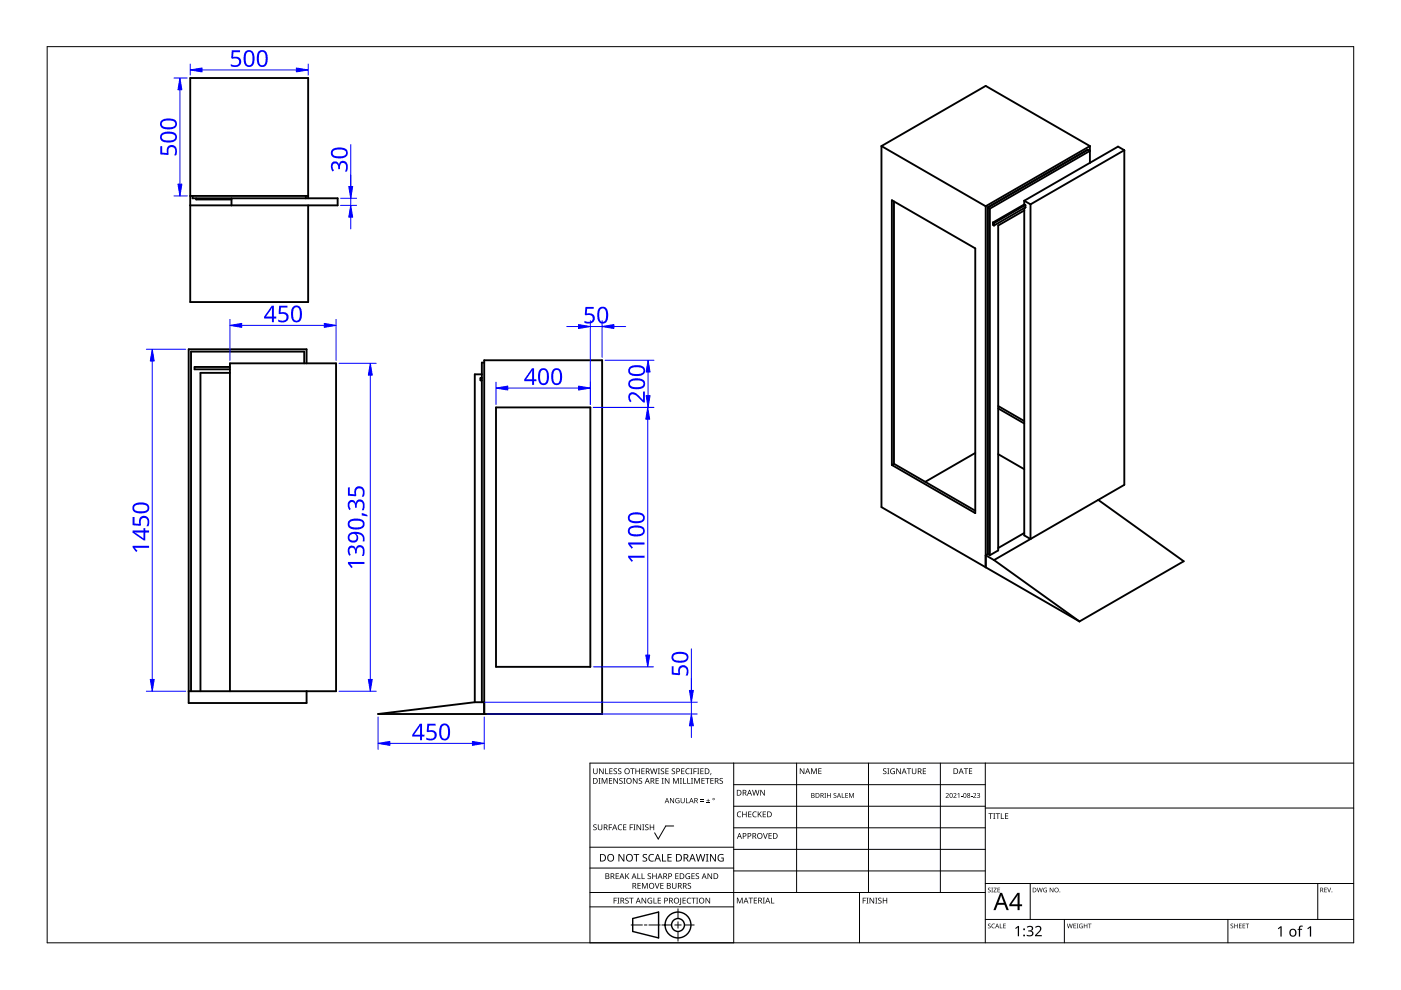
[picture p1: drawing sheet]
<svg xmlns="http://www.w3.org/2000/svg" width="297mm" height="210mm" viewBox="0 0 297 210" stroke-linecap="round" stroke-linejoin="round" font-family="sans-serif">
<g fill="none" stroke="#000" stroke-width=".4">
<path d="M186.9 31l22.1-12.8 22.1 12.8M186.9 31v76.5l42 24.3M186.9 31l22.1 12.7M231.1 31l-22.1 12.7M231.1 31v3.5M231.1 34.5l-13.9 8.1M238.4 31.8l-1.4-.7-5.9 3.4M238.4 31.8v71l-5.5 3.2M238.4 31.8l-19.9 11.5M40.3 41.5h25M40.8 41.5v.5h30.8v1.5h-31.3M41.6 42v.3h7.5"/>
<path d="M49.1 42v1.5M64.8 41.5v.5M65.3 42v-25.5h-25v47.5h25v-20.5M189.1 42.5l17.7 10.2v56.1l-17.7-10.2zM189.5 42.7v55.6M209 43.7v76.6M209.4 44v73.5M209.4 44l21.2-12.3 .5 .3-21.2 12.2M209.4 44l.5 .2M209.9 44.2v73.5M210.5 47.2v.5l.3 .1M210.5 47.2l.3 .1"/>
<path d="M210.8 47.3v.5M217.2 44.6l-5.6 3.2v68.9l-1.7 1M217.2 42.6v.7M217.2 43.3l-6.7 3.9M217.2 43.3l.2 .2v.5l-6.6 3.8M217.2 42.6l1.3 .7M217.4 43.5l-6.6 3.8M218.5 43.3v71l-1.3-.8v-69.4M48.8 77.8h-7.5v.5h7.5M48.8 79.1h-6.3v67.5M64.5 77v-2.4h-24v72M65 77v-2.9h-25v75h25v-2.5"/>
<path d="M102.2 79.4h-1.5v69.5M102.7 76.9h-.5v72M101.9 80.1v.5M102.2 80.1h-.3v.5h.3M105.2 86.4h20v55h-20zM189.5 98.3l17.3 10M189.5 98.3l-.4 .3M206.8 96l-10.6 6.2M211.6 96.3l5.6 3.2M211.6 86.6l5.6 3.2M211.6 86.1l5.6 3.2M209.4 117.5l-.4 .2 1.8 1"/>
<path d="M209.4 117.5l.5 .2M210.8 118.7l18.1 13.1M217.2 113l-5.6 3.2M232.9 106l18.1 13-22.1 12.8M232.9 106l-22.1 12.7M40 146.6h31.3v-69.6h-22.5v69.6M100.7 148.9l-20.5 2.5h47.5v-75h-25v75M100.7 148.9h2"/>
</g>
<path d="M10 9.9h277v190h-277z" fill="none" stroke="#000" stroke-width=".21"/>
<g fill="none" stroke="#000" stroke-width=".21">
<path d="M125.1 179.6h30.5M142.8 175.1h-1.6l-1.6 2.8-.8-1.3M155.6 161.8v38.1h-30.5v-38.1h161.9M155.6 166.4h53.3M155.6 170.9h53.3M155.6 175.5h53.3M168.9 161.8v27.4M184.1 161.8v27.4M199.4 161.8v27.4M208.9 161.8v38.1M208.9 171.3h78.1M125.1 192.3h30.5"/>
<path d="M125.1 189.2h83.8M125.1 184h30.5M133.8 196.1h2.4M136.6 196.1h.6M137.6 196.1h2.4M140.3 196.1h2.1M143.1 196.1h1.3M143.7 192.7v2M143.7 195.4v1.4M143.7 197.5v2M145.1 196.1h2.1M155.6 180.1h53.3"/>
<path d="M155.6 184.7h53.3M182.2 189.2v10.7M208.9 194.9h78.1M208.9 187.3h78.1M218.4 187.3v7.6M225.7 194.9v5M260.3 194.9v5M279.4 187.3v7.6"/>
</g>
<g fill="#000">
<path d="M125.8 174.9l.5-.1h.2l-.1 .2a.25 .25 0 0 0-.3-.1 .25 .25 0 0 0 0 .4 .4 .4 0 0 1 .4 .3 .4 .4 0 0 1-.2 .5 .4 .4 0 0 1-.5-.3v.1a.27 .27 0 0 0 .5 0 .27 .27 0 0 0-.1-.4l-.4-.2zM125.8 162.9h.1v.8a.32 .32 0 0 0 .3 .3 .32 .32 0 0 0 .3-.3v-.8h.2v.8a.47 .47 0 0 1-.5 .4 .47 .47 0 0 1-.4-.4zM126.9 165h.4l-.1 .1v1l.1 .1h-.4l.1-.1v-1zM126.8 174.8h.1v.8a.32 .32 0 0 0 .3 .3 .32 .32 0 0 0 .3-.3v-.8h.2v.8a.47 .47 0 0 1-.5 .4 .47 .47 0 0 1-.4-.4zM127 162.9h.2l.6 1v-1h.2v1.2h-.2l-.7-1 .1 1h-.2zM127.6 165h.2l.4 1 .4-1h.2v1.2h-.2v-1.1l-.4 1.1h-.1l-.4-1.1v1.1h-.1zM128.3 162.9h.2v1.1h.5v.1h-.7zM129.1 174.8h.7v.1h-.6v.5h.5v.1h-.5v.5h-.1zM129.1 165h.7v.1h-.5v.4h.5v.1h-.5v.4h.5v.2h-.7zM129.2 162.9h.7v.1h-.5v.4h.4v.2h-.4v.4h.5v.1h-.7zM130.1 163l.5-.1 .2 .1v.1a.25 .25 0 0 0-.4-.1 .25 .25 0 0 0 0 .4 .4 .4 0 0 1 .4 .3 .4 .4 0 0 1-.2 .5 .4 .4 0 0 1-.5-.3v.1a.27 .27 0 0 0 .5 0 .27 .27 0 0 0-.1-.4l-.4-.2zM130.1 165h.1l.7 1v-1h.1v1.2h-.2l-.6-1v1h-.1z"/>
<path d="M131.1 175l.5-.2 .3 .1-.1 .1a.49 .49 0 0 0-.7 .4 .49 .49 0 0 0 .8 .4 .57 .57 0 0 1-.8 0 .57 .57 0 0 1 0-.8zM131.1 163l.4-.1 .2 .1v.1a.25 .25 0 0 0-.4-.1 .25 .25 0 0 0 0 .4 .4 .4 0 0 1 .5 .3 .4 .4 0 0 1-.3 .5 .4 .4 0 0 1-.5-.3l.1 .1a.27 .27 0 0 0 .4 0 .27 .27 0 0 0-.1-.4l-.3-.2zM131.3 165.1l.5-.2 .2 .1v.1a.25 .25 0 0 0-.4-.1 .25 .25 0 0 0 0 .4 .4 .4 0 0 1 .4 .3 .4 .4 0 0 1-.2 .5 .4 .4 0 0 1-.5-.2h.1a.27 .27 0 0 0 .4 .1 .27 .27 0 0 0-.1-.4l-.4-.3zM132.2 165h.4l-.1 .1v1l.1 .1h-.4l.1-.1v-1zM132.1 174.8h.7v.1h-.5v.4h.5v.1h-.5v.5h.5v.1h-.7zM133.5 174.8h.7v.1h-.5v.5h.5v.1h-.5v.5h-.2zM133.6 162.9h.9v.1h-.3v1.1h-.2v-1.1h-.4zM134.3 174.8h.4l-.1 .1v1l.1 .1h-.4l.1-.1v-1zM134.2 165h.2l.6 1v-1h.2v1.2h-.2l-.7-1v1h-.1zM134.7 162.9h.2v.5h.6v-.5h.2v1.2h-.2v-.5h-.6v.5h-.2zM135 174.8h.1l.7 1v-1h.1v1.2h-.2l-.6-1v1h-.1zM135.5 165.1l.4-.2 .2 .1v.1a.25 .25 0 0 0-.4-.1 .25 .25 0 0 0 0 .4 .4 .4 0 0 1 .5 .3 .4 .4 0 0 1-.3 .5 .4 .4 0 0 1-.5-.2h.1a.27 .27 0 0 0 .4 .1 .27 .27 0 0 0-.1-.4l-.3-.3z"/>
<path d="M136.2 174.8h.4l-.1 .1v1l.1 .1h-.4l.1-.1v-1zM136 162.9h.7v.1h-.6v.4h.5v.2h-.5v.4h.6v.1h-.7zM136.8 174.9l.4-.1h.3l-.1 .2a.25 .25 0 0 0-.3-.1 .25 .25 0 0 0 0 .4 .4 .4 0 0 1 .4 .3 .4 .4 0 0 1-.3 .5 .4 .4 0 0 1-.4-.3v.1a.27 .27 0 0 0 .5 0 .27 .27 0 0 0-.1-.4l-.4-.2zM137.8 174.8h.1v.5h.6v-.5h.2v1.2h-.2v-.6h-.6v.6h-.1zM137.8 162.9h.2l.3 1 .2-1h.2l.3 1 .2-1h.2l-.3 1.2h-.2l-.3-1-.3 1h-.1zM139 165h.7v.1h-.5v.4h.4v.1h-.4v.4h.5v.2h-.7zM139.5 162.9h.4l-.1 .1v1l.1 .1h-.4l.1-.1v-1zM140.3 165h.4l-.1 .1v1l.1 .1h-.4l.1-.1v-1zM140.1 163l.5-.1 .2 .1v.1a.25 .25 0 0 0-.4-.1 .25 .25 0 0 0 0 .4 .4 .4 0 0 1 .4 .3 .4 .4 0 0 1-.2 .5 .4 .4 0 0 1-.5-.3l.1 .1a.27 .27 0 0 0 .4 0 .27 .27 0 0 0-.1-.4l-.4-.2zM141.1 162.9h.7v.1h-.6v.4h.5v.2h-.5v.4h.6v.1h-.7zM141 165h.1l.7 1v-1h.1v1.2h-.2l-.6-1v1h-.1zM142.1 169.2h.1l.6 .9v-.9h.1v1.1h-.1l-.6-.9v.9h-.1z"/>
<path d="M142.5 163l.4-.1 .2 .1v.1a.25 .25 0 0 0-.4-.1 .25 .25 0 0 0 0 .4 .4 .4 0 0 1 .4 .3 .4 .4 0 0 1-.2 .5 .4 .4 0 0 1-.5-.3l.1 .1a.27 .27 0 0 0 .4 0 .27 .27 0 0 0-.1-.4l-.4-.2zM142.7 165h.2l.4 1 .4-1h.2v1.2h-.1v-1.1l-.4 1.1h-.2l-.4-1.1v1.1h-.1zM143.3 169.3l.5-.1 .3 .1-.1 .1a.45 .45 0 0 0-.7 .3 .45 .45 0 0 0 .6 .5v-.4h-.2v-.1h.4v.6a.6 .6 0 0 1-.8-.2 .6 .6 0 0 1 0-.8zM144.1 165h.5l-.2 .1v1l.2 .1h-.5l.2-.1v-1zM144.8 165h.2v1h.5v.2h-.7zM144.4 162.9h.7v.1h-.5v.4h.5v.2h-.5v.4h.5v.1h-.7zM144.3 169.2h.2v.7a.28 .28 0 0 0 .2 .3 .28 .28 0 0 0 .3-.3v-.7h.2v.7a.42 .42 0 0 1-.5 .4 .42 .42 0 0 1-.4-.4zM145.4 169.2h.2v1h.5v.1h-.7zM145.7 165h.2v1h.5v.2h-.7zM145.5 163.1l.4-.2 .3 .1v.1a.49 .49 0 0 0-.7 .4 .49 .49 0 0 0 .7 .5 .57 .57 0 0 1-.8-.1 .57 .57 0 0 1 0-.8zM146.4 162.9h.4l-.1 .1v1l.1 .1h-.4l.1-.1v-1zM146.5 165h.4l-.1 .1v1l.1 .1h-.4l.1-.1v-1z"/>
<path d="M147 162.9h.7v.1h-.5v.5h.5v.1h-.5v.5h-.2zM147.2 165h.2l.4 1 .4-1h.2v1.2h-.2l.1-1.1-.5 1.1h-.1l-.4-1.1v1.1h-.1zM147.8 162.9h.5l-.2 .1v1l.2 .1h-.5l.2-.1v-1zM148.5 169.9h.7v.1h-.7zM148.5 169.5h.7v.2h-.7zM148.5 162.9h.7v.1h-.6v.4h.5v.2h-.5v.4h.6v.1h-.7zM148.7 165h.7v.1h-.5v.4h.5v.1h-.5v.4h.5v.2h-.7zM149.8 170.2h.7v.1h-.7zM149.5 165h.9v.1h-.3v1.1h-.2v-1.1h-.4zM150.1 169.4l.1 .3h.3l-.3 .1v.3l-.1-.3h-.3l.3-.1zM150.7 163.9h.1l-.2 .4zM150.6 165h.7v.1h-.5v.4h.5v.1h-.5v.4h.5v.2h-.7z"/>
<path d="M152.6 165.1l.4-.2 .3 .1-.1 .1a.25 .25 0 0 0-.4-.1 .25 .25 0 0 0 0 .4 .4 .4 0 0 1 .5 .3 .4 .4 0 0 1-.3 .5 .4 .4 0 0 1-.5-.2h.1a.27 .27 0 0 0 .5 .1 .27 .27 0 0 0-.1-.4l-.4-.3zM156.4 172.2l.4-.2 .4 .1-.1 .1a.49 .49 0 0 0-.7 .5 .49 .49 0 0 0 .7 .4 .57 .57 0 0 1-.8 0 .57 .57 0 0 1 0-.8zM157.4 172.1h.1v.5h.7v-.5h.1v1.2h-.1v-.6h-.7v.6h-.1zM158.6 172.1h.7v.1h-.5v.4h.5v.1h-.5v.4h.5v.2h-.7zM159.7 172.2l.4-.2 .3 .1v.1a.49 .49 0 0 0-.7 .5 .49 .49 0 0 0 .7 .4 .57 .57 0 0 1-.8 0 .57 .57 0 0 1 0-.8zM159.5 167.5h.1l.3 1 .3-1h.1l.3 1 .3-1h.1l-.3 1.2h-.2l-.3-1.1-.3 1.1h-.1zM160.7 172.1h.1v.6l.5-.6h.2l-.5 .5 .5 .7h-.1l-.5-.6-.1 .6h-.1zM161.8 176.6h.1l.4 1.1 .3-1.1h.2l-.5 1.2h-.1zM161.2 167.5h.2l.6 1v-1h.2v1.2h-.2l-.7-1v1h-.1zM161.7 172.1h.7v.1h-.5v.4h.5v.1h-.5v.4h.5v.2h-.7zM162.9 176.6h.7v.2h-.5v.3h.5v.2h-.5v.4h.5v.1h-.7zM169.6 162.9h.2l.6 1v-1h.1v1.2h-.1l-.7-1v1h-.1z"/>
<path d="M172 162.9h.2l.4 1 .3-1h.3v1.2h-.2v-1l-.4 1h-.1l-.4-1.1v1.1h-.1zM173.5 162.9h.7v.1h-.5v.4h.4v.1h-.4v.5h.5v.1h-.7zM174.8 168.1h.3l-.1 .1 .1 1h-.3l.1-.1zM175.3 168.1h.2v.5h.5v-.5h.1v1.1h-.1v-.5h-.5v.5h-.2zM176.8 168.2l.3-.1 .2 .1v.1a.25 .25 0 0 0-.3-.1 .25 .25 0 0 0-.1 .4 .25 .25 0 0 0 .3 .1 .32 .32 0 0 1 0 .5 .32 .32 0 0 1-.5-.2 .25 .25 0 0 0 .4 .1 .25 .25 0 0 0 0-.3l-.3-.3zM178.5 168.1h.1v1h.4v.1h-.5zM179.2 168.1h.6v.2h-.4v.3h.4v.1h-.4v.4h.4v.1h-.6zM180 168.1h.2l.3 .9 .3-.9h.2v1.1h-.1v-.9l-.4 .9-.4-.9v.9h-.1zM187.3 163l.4-.1 .2 .1v.1a.25 .25 0 0 0-.4-.1 .25 .25 0 0 0 0 .4 .4 .4 0 0 1 .5 .3 .4 .4 0 0 1-.3 .5 .4 .4 0 0 1-.5-.3l.1 .1a.27 .27 0 0 0 .4 0 .27 .27 0 0 0-.1-.4l-.3-.2zM188.1 162.9h.5l-.2 .1v1l.2 .1h-.5l.2-.1v-1zM188.9 163.1l.5-.2 .3 .1v.1a.5 .5 0 0 0-.8 .4 .5 .5 0 0 0 .7 .5v-.4h-.3v-.1h.4v.6a.66 .66 0 0 1-.8-.1 .66 .66 0 0 1 0-.9zM190 162.9h.2l.7 1-.1-1h.2v1.2h-.2l-.6-1v1h-.2z"/>
<path d="M192.3 162.9h.9v.1h-.4v1.1h-.2v-1.1h-.3zM193.3 162.9h.2v.8a.32 .32 0 0 0 .3 .3 .32 .32 0 0 0 .3-.3v-.8h.2v.8a.47 .47 0 0 1-.5 .4 .47 .47 0 0 1-.5-.4zM195.7 162.9h.6v.1h-.5v.4h.5v.2h-.5v.4h.5v.1h-.6zM200.5 168.3a.37 .37 0 0 1 .6 0 .37 .37 0 0 1-.2 .5l-.2 .3h.5v.1h-.7l.3-.4a.27 .27 0 0 0 .2-.4 .27 .27 0 0 0-.4-.1zM202.1 168.3a.37 .37 0 0 1 .6 0 .37 .37 0 0 1-.2 .5l-.2 .3h.5v.1h-.7l.3-.4a.27 .27 0 0 0 .3-.4 .27 .27 0 0 0-.5-.1zM203 168.4l.4-.3v1.1h-.1v-.9zM203.8 168.7h.3v.1h-.3zM204.3 162.9h1v.1h-.4v1.1h-.2v-1.1h-.4zM205.8 168.7h.4v.1h-.4zM205.4 162.9h.7v.1h-.5v.4h.5v.1h-.5v.5h.5v.1h-.7zM206.3 168.3a.37 .37 0 0 1 .6 0 .37 .37 0 0 1-.2 .5l-.2 .3h.5v.1h-.7l.3-.4a.27 .27 0 0 0 .3-.4 .27 .27 0 0 0-.5-.1zM207.1 168.2a.32 .32 0 0 1 .5-.1 .32 .32 0 0 1 0 .5 .33 .33 0 0 1 .1 .6 .33 .33 0 0 1-.6-.2 .26 .26 0 0 0 .4 .1 .26 .26 0 0 0 .1-.4l-.3-.1a.23 .23 0 0 0 .3-.1 .23 .23 0 0 0-.1-.3 .23 .23 0 0 0-.3 .1z"/>
<path d="M209.6 172.4h.9v.2h-.4v1h-.1v-1h-.4zM210.6 172.4h.4l-.1 .1v1l.1 .1h-.4l.1-.1v-1zM211.1 172.4h.9v.2h-.4v1h-.1v-1h-.4zM212.2 172.4h.2v1.1h.5v.1h-.7zM213.1 172.4h.7v.2h-.6v.3h.5v.2h-.5v.4h.6v.1h-.7zM130.1 190.3h.7v.2h-.5v.4h.4v.1h-.4v.6h-.2zM130.5 185.2h.7v.1h-.5v.4h.5v.1h-.5v.4h.5v.2h-.7zM130.9 190.3h.4l-.1 .2v.9l.1 .2h-.4l.1-.2v-.9zM131.1 181.1h.3l.8 1.3v-1.3h.2v1.6h-.3l-.8-1.4v1.4h-.2zM132.6 190.5l.4-.2 .3 .1-.1 .1a.25 .25 0 0 0-.4-.1 .25 .25 0 0 0 0 .4 .4 .4 0 0 1 .5 .3 .4 .4 0 0 1-.3 .5 .4 .4 0 0 1-.5-.2h.1a.27 .27 0 0 0 .5 .1 .27 .27 0 0 0-.1-.5l-.4-.2zM132.6 185.2h.1v.6l.6-.6h.1l-.5 .5 .5 .7h-.1l-.5-.6-.1 .6h-.1zM133.4 190.3h.9v.2h-.4v1.1h-.1v-1.1h-.4z"/>
<path d="M134.3 181.1h1.2v.2h-.5v1.4h-.2v-1.4h-.5zM135.1 185.2h.2v1h.5v.2h-.7zM135.2 187.2h.6v.1h-.5v.4h.5v.2h-.5v.4h.5v.1h-.6zM136 185.2h.2v1h.5v.2h-.7zM136.1 187.2h.2l.4 1 .4-1h.2v1.2h-.1v-1l-.4 1h-.2l-.4-1 .1 1h-.2zM136 190.3h.2l.7 1.1-.1-1.1h.2v1.3h-.2l-.6-1v1h-.2zM136.3 181.2l.3-.1h.6l-.2 .2a.33 .33 0 0 0-.5 .1 .33 .33 0 0 0 .4 .4 .49 .49 0 0 1 .3 .7 .49 .49 0 0 1-.8 .2l-.2-.1v-.2l.3 .1a.35 .35 0 0 0 .5-.2 .35 .35 0 0 0-.4-.4l-.3-.3zM137.4 190.5l.6-.2 .3 .1-.1 .1a.5 .5 0 0 0-.8 .4 .5 .5 0 0 0 .7 .5v-.3h-.3v-.2h.5v.6a.66 .66 0 0 1-.9-.1 .66 .66 0 0 1 0-.9zM137.4 185.3l.4-.2 .2 .1v.1a.25 .25 0 0 0-.4-.1 .25 .25 0 0 0 0 .4 .4 .4 0 0 1 .4 .3 .4 .4 0 0 1-.2 .5 .4 .4 0 0 1-.5-.2h.1a.27 .27 0 0 0 .4 .1 .27 .27 0 0 0-.1-.4l-.4-.3zM137.7 181.3l.5-.2h.5l-.1 .2a.63 .63 0 0 0-.9 .6 .63 .63 0 0 0 .9 .5v.2a.83 .83 0 0 1-1-.3 .83 .83 0 0 1 .1-1zM138.6 190.3h.1v1.1h.5v.2h-.6zM138.8 187.2h.2l.3 1.1 .4-1.1h.1l-.4 1.2h-.2z"/>
<path d="M138.3 185.2h.2v.5h.6v-.5h.1v1.2h-.1v-.6h-.6v.6h-.2zM139.5 190.3h.6v.2h-.5v.4h.5v.1h-.5v.4h.5v.2h-.6zM140.4 181.1h.2v1.4h.6v.2h-.8zM140 187.2h.7v.1h-.5v.4h.4v.2h-.4v.4h.5v.1h-.7zM141.5 181.1h.9v.2h-.7v.4h.7v.2h-.7v.6h.7v.2h-.9zM142.5 187.2h.1v.8a.32 .32 0 0 0 .4 .3 .32 .32 0 0 0 .3-.3v-.8h.1v.8a.47 .47 0 0 1-.5 .4 .47 .47 0 0 1-.4-.4zM143.2 185.2h.7v.1h-.6v.4h.5v.1h-.5v.4h.6v.2h-.7zM144.2 190.3h.2v1.3l-.1 .2-.3 .1v-.2l.2-.1zM144.7 190.3h.7v.2h-.5v.4h.5v.1h-.5v.4h.5v.2h-.7zM145.5 185.3l.4-.2 .4 .1-.1 .1a.5 .5 0 0 0-.7 .4 .5 .5 0 0 0 .7 .5v-.3h-.3v-.2h.4v.6a.66 .66 0 0 1-.9-.1 .66 .66 0 0 1 .1-.9zM145.8 190.5l.4-.2 .3 .1v.1a.49 .49 0 0 0-.7 .5 .49 .49 0 0 0 .7 .4 .57 .57 0 0 1-.8 0 .57 .57 0 0 1 0-.8zM145.9 187.3l.4-.1 .2 .1v.1a.25 .25 0 0 0-.4-.1 .25 .25 0 0 0 0 .4 .4 .4 0 0 1 .4 .3 .4 .4 0 0 1-.2 .5 .4 .4 0 0 1-.5-.3l.1 .1a.27 .27 0 0 0 .4 0 .27 .27 0 0 0-.1-.4l-.4-.2z"/>
<path d="M146.6 190.3h.9v.2h-.4v1.1h-.1v-1.1h-.4zM146.6 185.2h.7v.1h-.5v.4h.5v.1h-.5v.4h.5v.2h-.7zM147.6 190.3h.4l-.1 .2v.9l.1 .2h-.4l.1-.2v-.9zM147.5 185.3l.5-.2 .2 .1v.1a.25 .25 0 0 0-.4-.1 .25 .25 0 0 0 0 .4 .4 .4 0 0 1 .4 .3 .4 .4 0 0 1-.2 .5 .4 .4 0 0 1-.5-.2h.1a.27 .27 0 0 0 .4 .1 .27 .27 0 0 0-.1-.4l-.4-.3zM147.5 181.1h.2l.4 1.3 .3-1.3h.2l.4 1.3 .3-1.3h.2l-.4 1.6h-.2l-.4-1.4-.3 1.4h-.2zM149.7 181.1h.5l-.2 .1v1.3l.2 .2h-.5l.1-.2v-1.3zM149.6 190.3h.2l.6 1.1v-1.1h.2v1.3h-.2l-.7-1v1h-.1zM150 185.2h.2l.6 1v-1h.2v1.2h-.2l-.7-1 .1 1h-.2zM150.5 181.1h.3l.8 1.3v-1.3h.2v1.6h-.3l-.8-1.4v1.4h-.2zM152.3 181.3l.8-.2h.3l-.1 .2a.65 .65 0 0 0-1 .5 .65 .65 0 0 0 .9 .7v-.5h-.3v-.2h.5v.8a.86 .86 0 0 1-1.1-.2 .86 .86 0 0 1 0-1.1zM156.2 190.3h.3l.3 1 .4-1h.3v1.2h-.2v-1l-.4 1h-.1l-.4-1v1h-.2zM158.7 190.3h.9v.2h-.3v1h-.2v-1h-.4z"/>
<path d="M159.8 190.3h.7v.2h-.5v.3h.5v.2h-.5v.4h.5v.1h-.7zM161.7 190.3h.5l-.2 .2v.9l.2 .1h-.5l.2-.1v-.9zM163.5 190.3h.1v1.1h.6v.1h-.7zM182.9 190.3h.7v.2h-.5v.4h.5v.1h-.5v.6h-.2zM183.7 190.3h.4l-.1 .2v.9l.1 .2h-.4l.1-.2v-.9zM184.4 190.3h.1l.7 1v-1h.1v1.3h-.1l-.7-1v1h-.1zM185.6 190.3h.4l-.1 .2v.9l.1 .2h-.4l.1-.2v-.9zM186.2 190.5l.5-.2 .2 .1v.1a.25 .25 0 0 0-.4-.1 .25 .25 0 0 0 0 .4 .4 .4 0 0 1 .4 .3 .4 .4 0 0 1-.2 .5 .4 .4 0 0 1-.5-.2 .27 .27 0 0 0 .5 .1 .27 .27 0 0 0-.1-.5l-.4-.2zM187.2 190.3h.1v.6h.6v-.6h.2v1.3h-.2v-.6h-.6v.6h-.1zM209.5 188.3l.3-.1 .2 .2a.24 .24 0 0 0-.3-.1 .24 .24 0 0 0-.1 .3 .24 .24 0 0 0 .3 .1 .31 .31 0 0 1 0 .5 .31 .31 0 0 1-.5-.2 .23 .23 0 0 0 .4 .2 .23 .23 0 0 0 0-.4l-.3-.2zM209.5 195.9l.3-.1 .2 .2a.24 .24 0 0 0-.3-.1 .24 .24 0 0 0-.1 .3 .24 .24 0 0 0 .3 .1 .31 .31 0 0 1 0 .5 .31 .31 0 0 1-.5-.1 .23 .23 0 0 0 .4 .1 .23 .23 0 0 0 0-.4l-.3-.2zM210.2 188.2h.3l-.1 .1 .1 .9h-.3l.1-.1z"/>
<path d="M210.3 196l.4-.2 .2 .1v.1a.39 .39 0 0 0-.6 .3 .39 .39 0 0 0 .6 .4 .46 .46 0 0 1-.7-.1 .46 .46 0 0 1 .1-.6zM210.7 188.2h.6l-.5 .9h.5v.1h-.7l.5-.9h-.4zM212 195.8h.1v.9l.4 .1h-.5zM211.5 188.2h.5l-.4 .1v.3h.4l-.4 .1v.4l.4 .1h-.5zM212.7 195.8h.5l-.4 .1v.3h.4l-.4 .2v.3l.4 .1h-.5zM215.2 196.8l.6-.5h.3v2.2h-.3v-1.9l-.4 .4zM217.7 196.5a.73 .73 0 0 1 .9-.3 .73 .73 0 0 1 .4 .8l-.4 .4a.62 .62 0 0 1 .5 .7 .62 .62 0 0 1-.8 .4l-.6-.1v-.2l.4 .1a.45 .45 0 0 0 .7-.3 .45 .45 0 0 0-.6-.5h-.2v-.2a.46 .46 0 0 0 .6-.1 .46 .46 0 0 0 0-.6l-.8 .1zM219.8 188.2h.2l.2 .8 .2-.8h.1l.2 .8 .2-.8h.2l-.3 1h-.1l-.2-.8-.3 .8h-.1zM219.5 196.5a.76 .76 0 0 1 1.2 0 .76 .76 0 0 1-.4 1.2l-.5 .6h1.1v.2h-1.5v-.2l.8-.8a.52 .52 0 0 0 .3-.8 .52 .52 0 0 0-.9 0zM221.3 188.3h.7h-.1a.4 .4 0 0 0-.6 .4 .4 .4 0 0 0 .6 .4v-.3l-.3-.1h.4v.5a.53 .53 0 0 1-.7-.2 .53 .53 0 0 1 0-.7zM222.6 188.2h.1l.5 .8v-.8h.1v1h-.1l-.5-.8v.8h-.1zM226.2 195.8h.1l.2 .9 .3-.9h.1l.2 .9 .2-.9h.1l-.2 1h-.1l-.3-.8-.2 .8h-.1z"/>
<path d="M227.6 195.8h.5l-.4 .1v.3h.4l-.4 .2v.3l.4 .1h-.5zM228.3 195.8h.3l-.1 .1 .1 .9h-.3l.1-.1zM228.9 196l.7-.1-.2 .1a.4 .4 0 0 0-.5 .3 .4 .4 0 0 0 .5 .4v-.3l-.2-.1h.4v.5a.53 .53 0 0 1-.7-.1 .53 .53 0 0 1 0-.7zM229.8 195.8h.1v.4h.5v-.4h.1v1h-.1v-.4h-.5v.4h-.1zM230.7 195.8h.7l-.3 .1v.9h-.1v-.9zM260.9 195.9l.4-.1 .1 .2a.24 .24 0 0 0-.3-.1 .24 .24 0 0 0-.1 .3 .24 .24 0 0 0 .4 .1 .31 .31 0 0 1-.1 .5 .31 .31 0 0 1-.4-.1 .23 .23 0 0 0 .3 .1 .23 .23 0 0 0 .1-.4l-.4-.2zM261.7 195.8h.1v.4h.5v-.4h.1v1h-.1v-.4h-.5v.4h-.1zM262.7 195.8h.5l-.4 .1v.3h.4l-.4 .2v.3l.4 .1h-.5zM263.5 195.8h.5l-.4 .1v.3h.4l-.4 .2v.3l.4 .1h-.5zM264.1 195.8h.7l-.3 .1v.9h-.1v-.9zM270.9 196.9l.6-.5h.2v2.2h-.2v-1.9l-.4 .3zM275.5 196.4l.7-.1v.2h-.4l-.1 .2-.1 .2h.5v.2h-.5v1.5h-.2v-1.5h-.3l.3-.2z"/>
<path d="M277.2 196.9l.6-.5h.2v2.2h-.3v-1.9l-.4 .3zM280.8 188.2h.5l-.4 .1v.3h.4l-.4 .1v.4l.4 .1h-.5zM281.4 188.2h.1l.3 .8 .3-.8h.1l-.3 1h-.2z"/>
<path d="M125.7 165h.4a.61 .61 0 0 1 .6 .6 .61 .61 0 0 1-.6 .6h-.4zM125.9 165.1v.9h.2a.48 .48 0 0 0 .5-.4 .48 .48 0 0 0-.5-.5z"/>
<path d="M128 174.8h.3a.35 .35 0 0 1 .5 .2 .35 .35 0 0 1-.3 .5l.4 .5h-.2l-.3-.5h-.2v.5h-.2zM128.2 174.9v.5h.1a.23 .23 0 0 0 .3-.2 .23 .23 0 0 0-.3-.3z"/>
<path d="M130.3 174.8h.1l.5 1.2h-.2l-.1-.4h-.5l-.2 .4h-.1zM130.3 175l-.2 .5h.4z"/>
<path d="M132.3 163.5a.61 .61 0 0 1 1.2 0 .61 .61 0 0 1-1.2 0zM132.6 163.5a.45 .45 0 0 0 .8 0 .45 .45 0 0 0-.8 0z"/>
<path d="M132.7 165.6a.61 .61 0 0 1 1.2 0 .61 .61 0 0 1-1.2 0zM133 165.6a.45 .45 0 0 0 .9 0 .45 .45 0 0 0-.9 0z"/>
<path d="M136.9 162.9h.4a.35 .35 0 0 1 .4 .3 .35 .35 0 0 1-.2 .4l.3 .5h-.2l-.3-.5h-.2v.5h-.2zM137.1 163v.5h.2a.23 .23 0 0 0 .3-.2 .23 .23 0 0 0-.3-.3z"/>
<path d="M137.2 165h.1l.5 1.2h-.2l-.1-.4h-.5l-.2 .4h-.1zM137.2 165.1l-.2 .6h.4z"/>
<path d="M137.9 165h.4a.35 .35 0 0 1 .4 .2 .35 .35 0 0 1-.2 .4l.3 .6h-.2l-.3-.5h-.2v.5h-.2zM138.1 165.1v.4h.2a.23 .23 0 0 0 .3-.2 .23 .23 0 0 0-.3-.2z"/>
<path d="M141.4 169.2h.1l.4 1.1h-.1l-.2-.3h-.4l-.1 .3h-.2zM141.4 169.3l-.2 .5h.4z"/>
<path d="M143.4 162.9h.3a.41 .41 0 0 1 .5 .5 .41 .41 0 0 1-.6 .3v.4h-.2zM143.6 163v.5a.29 .29 0 0 0 .4-.2 .29 .29 0 0 0-.4-.3z"/>
<path d="M146.5 169.2h.2l.4 1.1h-.2l-.1-.3h-.4l-.2 .3h-.1zM146.6 169.3l-.2 .5h.4z"/>
<path d="M147.2 169.2h.3a.31 .31 0 0 1 .4 .2 .31 .31 0 0 1-.2 .4l.3 .5h-.2l-.2-.5h-.2v.5h-.2zM147.4 169.3v.4h.1a.21 .21 0 0 0 .3-.2 .21 .21 0 0 0-.3-.2z"/>
<path d="M149.4 162.9h.4a.61 .61 0 0 1 .6 .6 .61 .61 0 0 1-.6 .6h-.4zM149.6 163v1h.2a.48 .48 0 0 0 .4-.5 .48 .48 0 0 0-.4-.5z"/>
<path d="M151.1 169.4a.24 .24 0 0 1 .4 0 .24 .24 0 0 1-.4 0zM151.2 169.4a.14 .14 0 0 0 .2 0 .14 .14 0 0 0-.2 0z"/>
<path d="M151.6 165h.3a.35 .35 0 0 1 .4 .2 .35 .35 0 0 1-.2 .4l.3 .6h-.2l-.2-.5h-.3v.5h-.1zM151.7 165.1v.4h.2a.23 .23 0 0 0 .3-.2 .23 .23 0 0 0-.3-.2z"/>
<path d="M156.7 176.6h.1l.5 1.2h-.1l-.2-.3h-.5l-.1 .3h-.2zM156.8 176.8l-.2 .5h.4z"/>
<path d="M156.2 167.5h.4a.61 .61 0 0 1 .6 .6 .61 .61 0 0 1-.6 .6h-.4zM156.4 167.6v1h.1a.48 .48 0 0 0 .5-.5 .48 .48 0 0 0-.4-.5z"/>
<path d="M157.5 167.5h.3a.35 .35 0 0 1 .4 .2 .35 .35 0 0 1-.2 .4l.3 .6h-.1l-.3-.5h-.3v.5h-.1zM157.6 167.6v.5h.2a.23 .23 0 0 0 .3-.3 .23 .23 0 0 0-.3-.2z"/>
<path d="M157.5 176.6h.3a.41 .41 0 0 1 .5 .5 .41 .41 0 0 1-.7 .3v.4h-.1zM157.6 176.8v.4a.29 .29 0 0 0 .5-.2 .29 .29 0 0 0-.5-.2z"/>
<path d="M158.5 176.6h.3a.41 .41 0 0 1 .5 .5 .41 .41 0 0 1-.6 .3v.4h-.2zM158.7 176.8v.4a.29 .29 0 0 0 .4-.2 .29 .29 0 0 0-.4-.2z"/>
<path d="M158.8 167.5h.2l.5 1.2h-.2l-.2-.4h-.4l-.2 .4h-.1zM158.9 167.6l-.2 .6h.4z"/>
<path d="M159.5 176.6h.4a.35 .35 0 0 1 .4 .3 .35 .35 0 0 1-.2 .4l.3 .5h-.2l-.3-.5h-.2v.5h-.2zM159.7 176.8v.4h.2a.23 .23 0 0 0 .3-.2 .23 .23 0 0 0-.3-.2z"/>
<path d="M160.4 177.2a.65 .65 0 0 1 1.3 0 .65 .65 0 0 1-1.3 0zM160.7 177.2a.45 .45 0 0 0 .9 0 .45 .45 0 0 0-.9 0z"/>
<path d="M162.7 172.1h.3a.61 .61 0 0 1 .6 .6 .61 .61 0 0 1-.6 .6h-.3zM162.8 172.2v.9h.2a.48 .48 0 0 0 .5-.4 .48 .48 0 0 0-.5-.5z"/>
<path d="M163.9 176.6h.4a.61 .61 0 0 1 .6 .7 .61 .61 0 0 1-.7 .5h-.3zM164 176.8v.9h.2a.48 .48 0 0 0 .5-.4 .48 .48 0 0 0-.5-.5z"/>
<path d="M171.2 162.9h.1l.5 1.2h-.2l-.1-.4h-.5l-.1 .4h-.2zM171.2 163.1l-.1 .5h.3z"/>
<path d="M172 168.1h.3a.26 .26 0 0 1 .4 .2 .26 .26 0 0 1-.2 .3 .28 .28 0 0 1 .2 .4 .28 .28 0 0 1-.3 .2h-.4zM172.1 168.7v.4h.2a.19 .19 0 0 0 .3-.2 .19 .19 0 0 0-.3-.2zM172.1 168.3v.3h.2a.17 .17 0 0 0 .2-.2 .17 .17 0 0 0-.2-.1z"/>
<path d="M172.9 168.1h.3a.51 .51 0 0 1 .5 .6 .51 .51 0 0 1-.5 .5h-.3zM173.1 168.3v.8l.3-.1 .2-.2v-.4z"/>
<path d="M174 168.1h.3a.29 .29 0 0 1 .3 .2 .29 .29 0 0 1-.2 .4l.3 .5h-.1l-.3-.5h-.2v.5h-.1zM174.1 168.3v.3h.2a.2 .2 0 0 0 .2-.2 .2 .2 0 0 0-.3-.1z"/>
<path d="M177.8 168.1l.5 1.1-.2-.4h-.4l-.3 .4zM177.9 168.3l-.2 .4h.3z"/>
<path d="M191.6 162.9h.2l.4 1.2h-.1l-.2-.4h-.4l-.2 .4h-.1zM191.7 163.1l-.2 .5h.4z"/>
<path d="M194.6 162.9h.3a.35 .35 0 0 1 .5 .2 .35 .35 0 0 1-.3 .5l.4 .5h-.2l-.3-.5h-.3v.5h-.1zM194.7 163v.5h.2a.23 .23 0 0 0 .3-.2 .23 .23 0 0 0-.3-.3z"/>
<path d="M201.4 168.2l.4-.1 .2 .3v.5l-.2 .3-.3-.1-.2-.2zM201.5 168.3v.1a.37 .37 0 0 0-.1 .4 .37 .37 0 0 0 .4 .2 .4 .4 0 0 0 .1-.4 .4 .4 0 0 0-.4-.3z"/>
<path d="M202.2 162.9h.3a.61 .61 0 0 1 .6 .6 .61 .61 0 0 1-.6 .6h-.3zM202.3 163v1h.2a.48 .48 0 0 0 .5-.5 .48 .48 0 0 0-.5-.5z"/>
<path d="M203.7 162.9h.2l.4 1.2h-.1l-.2-.4h-.5l-.1 .4h-.2zM203.8 163.1l-.2 .5h.4z"/>
<path d="M204.4 168.2l.3-.1 .2 .3v.5l-.2 .3-.3-.1-.1-.2zM204.4 168.3v.1a.37 .37 0 0 0-.1 .4 .37 .37 0 0 0 .4 .2 .4 .4 0 0 0 .1-.4 .4 .4 0 0 0-.4-.3z"/>
<path d="M205.1 168.2a.29 .29 0 0 1 .5 0 .29 .29 0 0 1-.1 .4 .29 .29 0 0 1 .1 .5 .29 .29 0 0 1-.4 0 .29 .29 0 0 1 .1-.5zM205.2 168.9a.2 .2 0 0 0 .4 0 .2 .2 0 0 0-.4 0zM205.2 168.4a.17 .17 0 0 0 .3 0 .17 .17 0 0 0-.3 0z"/>
<path d="M128.4 185.2h.3a.31 .31 0 0 1 .4 .1 .31 .31 0 0 1-.2 .4 .33 .33 0 0 1 .3 .4 .33 .33 0 0 1-.4 .3h-.4zM128.5 185.8v.4h.3a.23 .23 0 0 0 .2-.2 .23 .23 0 0 0-.3-.2zM128.5 185.3v.4h.2a.21 .21 0 0 0 .3-.2 .21 .21 0 0 0-.3-.2z"/>
<path d="M127.2 181.1h.5a.79 .79 0 0 1 .8 .8 .79 .79 0 0 1-.9 .8h-.4zM127.4 181.2v1.3h.2a.62 .62 0 0 0 .7-.6 .62 .62 0 0 0-.6-.7z"/>
<path d="M129.5 185.2h.3a.35 .35 0 0 1 .4 .2 .35 .35 0 0 1-.2 .4l.3 .6h-.1l-.3-.5h-.3v.5h-.1zM129.6 185.3v.4h.2a.23 .23 0 0 0 .3-.2 .23 .23 0 0 0-.3-.2z"/>
<path d="M128.9 181.3a.77 .77 0 0 1 1.2 .1 .77 .77 0 0 1-.2 1.1 .77 .77 0 0 1-1.1-.3v-.5zM129.1 181.4a.63 .63 0 0 0-.2 .8 .63 .63 0 0 0 .9 .2l.1-.1a.61 .61 0 0 0 0-.8 .61 .61 0 0 0-.8-.1z"/>
<path d="M131.6 190.3h.3a.35 .35 0 0 1 .4 .3 .35 .35 0 0 1-.2 .4l.3 .6h-.1l-.3-.5h-.3v.5h-.1zM131.7 190.5v.4h.2a.23 .23 0 0 0 .3-.2 .23 .23 0 0 0-.3-.2z"/>
<path d="M131.8 185.2h.1l.5 1.2h-.2l-.1-.4h-.5l-.1 .4h-.2zM131.8 185.3l-.1 .6h.3z"/>
<path d="M132.9 181.3a.77 .77 0 0 1 1.1 0 .77 .77 0 0 1-.1 1.2 .77 .77 0 0 1-1.1-.3l-.1-.5zM133.1 181.4a.63 .63 0 0 0-.2 .8 .63 .63 0 0 0 .9 .2l.1-.1a.61 .61 0 0 0 0-.8 .61 .61 0 0 0-.8-.1z"/>
<path d="M134.1 187.2h.3a.35 .35 0 0 1 .5 .2 .35 .35 0 0 1-.3 .5l.4 .5h-.2l-.3-.5h-.2v.5h-.2zM134.3 187.3v.5h.1a.23 .23 0 0 0 .3-.2 .23 .23 0 0 0-.3-.3z"/>
<path d="M134.4 185.2h.1l.5 1.2h-.2l-.1-.4h-.5l-.2 .4h-.1zM134.4 185.3l-.2 .6h.4z"/>
<path d="M135.3 190.3h.1l.5 1.3h-.2l-.1-.4h-.5l-.2 .4h-.1zM135.3 190.5l-.2 .5h.4z"/>
<path d="M137.5 187.8a.61 .61 0 0 1 1.2 0 .61 .61 0 0 1-1.2 0zM137.8 187.8a.45 .45 0 0 0 .8 0 .45 .45 0 0 0-.8 0z"/>
<path d="M139.3 181.1h.2l.6 1.6h-.2l-.2-.5h-.6l-.2 .5h-.2zM139.4 181.3l-.2 .7h.5z"/>
<path d="M139.9 185.2h.1l.5 1.2h-.2l-.1-.4h-.5l-.1 .4h-.2zM139.9 185.3l-.2 .6h.4z"/>
<path d="M140.6 185.2h.4a.35 .35 0 0 1 .4 .2 .35 .35 0 0 1-.2 .4l.3 .6h-.2l-.3-.5h-.2v.5h-.2zM140.8 185.3v.4h.2a.23 .23 0 0 0 .3-.2 .23 .23 0 0 0-.3-.2z"/>
<path d="M141.4 187.2h.3a.31 .31 0 0 1 .5 .2 .31 .31 0 0 1-.2 .4 .33 .33 0 0 1 .2 .4 .33 .33 0 0 1-.4 .2h-.4zM141.5 187.9v.4h.3a.23 .23 0 0 0 .3-.2 .23 .23 0 0 0-.3-.2zM141.5 187.3v.4h.3a.21 .21 0 0 0 .2-.2 .21 .21 0 0 0-.3-.2z"/>
<path d="M140.8 190.3h.4a.41 .41 0 0 1 .4 .5 .41 .41 0 0 1-.6 .3v.5h-.2zM141 190.5v.5a.29 .29 0 0 0 .5-.3 .29 .29 0 0 0-.5-.2z"/>
<path d="M141.9 190.3h.3a.35 .35 0 0 1 .4 .3 .35 .35 0 0 1-.2 .4l.3 .6h-.1l-.3-.5h-.3v.5h-.1zM142 190.5v.4h.2a.23 .23 0 0 0 .3-.2 .23 .23 0 0 0-.3-.2z"/>
<path d="M141.7 185.2h.3a.41 .41 0 0 1 .5 .5 .41 .41 0 0 1-.6 .2v.5h-.2zM141.9 185.3v.5a.29 .29 0 0 0 .4-.3 .29 .29 0 0 0-.4-.2z"/>
<path d="M143.7 187.2h.4a.35 .35 0 0 1 .4 .2 .35 .35 0 0 1-.2 .5l.3 .5h-.2l-.3-.5h-.2v.5h-.2zM143.9 187.3v.5h.2a.23 .23 0 0 0 .3-.2 .23 .23 0 0 0-.3-.3z"/>
<path d="M142.8 191a.61 .61 0 0 1 1.2 0 .61 .61 0 0 1-1.2 0zM143 191a.45 .45 0 0 0 .9 0 .45 .45 0 0 0-.9 0z"/>
<path d="M143.3 181.1h.5a.79 .79 0 0 1 .8 .8 .79 .79 0 0 1-.8 .8h-.5zM143.5 181.2v1.3h.2a.62 .62 0 0 0 .7-.6 .62 .62 0 0 0-.6-.7z"/>
<path d="M144.8 187.2h.3a.35 .35 0 0 1 .5 .2 .35 .35 0 0 1-.3 .5l.4 .5h-.2l-.3-.5h-.3v.5h-.1zM144.9 187.3v.5h.2a.23 .23 0 0 0 .3-.2 .23 .23 0 0 0-.3-.3z"/>
<path d="M144.1 185.2h.4a.61 .61 0 0 1 .6 .6 .61 .61 0 0 1-.6 .6h-.4zM144.3 185.3v.9h.1a.48 .48 0 0 0 .5-.4 .48 .48 0 0 0-.4-.5z"/>
<path d="M144.9 181.1h.5a.45 .45 0 0 1 .5 .3 .45 .45 0 0 1-.3 .6l.5 .7h-.3l-.4-.7h-.3v.7h-.2zM145.1 181.3v.5h.3a.3 .3 0 0 0 .3-.3 .3 .3 0 0 0-.3-.2z"/>
<path d="M146.7 181.1h.2l.6 1.6h-.2l-.2-.5h-.6l-.2 .5h-.2zM146.8 181.3l-.2 .7h.5z"/>
<path d="M148.1 191a.61 .61 0 0 1 1.2 0 .61 .61 0 0 1-1.2 0zM148.4 191a.45 .45 0 0 0 .9 0 .45 .45 0 0 0-.9 0z"/>
<path d="M149.2 185.2h.2l.4 1.2h-.1l-.2-.4h-.4l-.2 .4h-.1zM149.3 185.3l-.2 .6h.4z"/>
<path d="M151.3 185.2h.4a.61 .61 0 0 1 .6 .6 .61 .61 0 0 1-.7 .6h-.3zM151.5 185.3v.9h.1a.48 .48 0 0 0 .5-.4 .48 .48 0 0 0-.4-.5z"/>
<path d="M158.1 190.3h.1l.5 1.2h-.2l-.1-.3h-.5l-.1 .3h-.2zM158.2 190.5l-.2 .5h.4z"/>
<path d="M160.8 190.3h.3a.35 .35 0 0 1 .4 .3 .35 .35 0 0 1-.2 .4l.3 .5h-.1l-.3-.5h-.3v.5h-.1zM160.9 190.5v.4h.2a.23 .23 0 0 0 .3-.2 .23 .23 0 0 0-.3-.2z"/>
<path d="M162.7 190.3h.1l.5 1.2h-.1l-.2-.3h-.5l-.1 .3h-.2zM162.8 190.5l-.2 .5h.4z"/>
<path d="M211.4 195.8l.5 1-.3-.3h-.4l-.2 .3zM211.4 196l-.1 .4h.3z"/>
<path d="M212 189.3h.5l1.4 3.7h-.5l-.4-1.2h-1.5l-.4 1.2h-.5zM212.2 189.8l-.5 1.6h1.1z"/>
<path d="M215.7 189.3h.5v2.4h.5v.4h-.5v.9h-.5v-.9h-1.7v-.3zM215.7 189.8l-1.3 1.9h1.3z"/>
<path d="M219 188.2h.3a.49 .49 0 0 1 .4 .5 .49 .49 0 0 1-.5 .5h-.2zM219.1 188.3v.8l.3-.1 .2-.2v-.3z"/>
<path d="M223.5 188.7a.49 .49 0 0 1 .9 0 .49 .49 0 0 1-.9 0zM223.7 188.7a.36 .36 0 0 0 .7 0 .36 .36 0 0 0-.7 0z"/>
<path d="M273.6 197.1a.82 .82 0 0 1 1.2 .1 .82 .82 0 0 1-.2 1.2 .82 .82 0 0 1-1.2-.4zM273.8 197.2a.6 .6 0 0 0-.2 .9 .6 .6 0 0 0 .9 .1l.1-.3a.53 .53 0 0 0-.1-.6 .53 .53 0 0 0-.7-.1z"/>
<path d="M279.9 188.2h.3a.28 .28 0 0 1 .3 .2 .28 .28 0 0 1-.1 .3l.2 .5-.4-.4h-.2v.4h-.1zM280 188.3v.4h.2a.19 .19 0 0 0 .2-.2 .19 .19 0 0 0-.2-.2z"/>
<circle cx="217.1" cy="198.4" r=".2"/>
<circle cx="217.1" cy="197" r=".2"/>
<circle cx="224.7" cy="189.1" r=".09"/>
<circle cx="282.4" cy="189.1" r=".09"/>
</g>
<g fill="none" stroke="#000" stroke-width=".3">
<path d="M134.1 194.7l5.5-1.3v5.5l-5.5-1.4z"/>
<circle cx="143.7" cy="196.1" r="1.37"/>
<circle cx="143.7" cy="196.1" r="2.74"/>
</g>
<path d="M40.3 13.6v2.3M42.8 14.8h20M65.3 13.6v2.3" fill="none" stroke="#00f" stroke-width=".21"/>
<g fill="#00f" stroke="#00f" stroke-width=".21">
<path d="M40.3 14.8l2.5-.4v.8z"/>
<path d="M62.8 14.4l2.5 .4-2.5 .4z"/>
</g>
<g fill="#00f">
<path d="M49.1 10.7h1.8v.4h-1.4l-.1 1a1.17 1.17 0 0 1 1.8 .9 1.17 1.17 0 0 1-1.6 1.2l-.7-.2v-.4a1.03 1.03 0 0 0 1.1 .3 1.03 1.03 0 0 0 .7-.8 .93 .93 0 0 0-1.5-.6l-.2-.2z"/>
<path d="M52.1 10.9a1.16 1.16 0 0 1 1.3-.1 1.16 1.16 0 0 1 .6 1.2 1.68 1.68 0 0 1-1 2.2 1.27 1.27 0 0 1-1.3-1.6v-1zM52.4 11.2a2.16 2.16 0 0 0 .2 2.6 .82 .82 0 0 0 .9-1 1.35 1.35 0 0 0-.7-1.8z"/>
<path d="M54.9 10.9a1.16 1.16 0 0 1 1.3-.1 1.16 1.16 0 0 1 .5 1.2 1.69 1.69 0 0 1-1 2.2 1.27 1.27 0 0 1-1.2-1.6v-1zM55.1 11.2a2.16 2.16 0 0 0 .3 2.6 .82 .82 0 0 0 .9-1 1.35 1.35 0 0 0-.7-1.8z"/>
</g>
<path d="M36.9 16.5h2.8M38.1 19v20M36.9 41.5h2.8" fill="none" stroke="#00f" stroke-width=".21"/>
<g fill="#00f" stroke="#00f" stroke-width=".21">
<path d="M38.1 16.5l.5 2.5h-.9z"/>
<path d="M37.7 39h.9l-.5 2.5z"/>
</g>
<g fill="#00f">
<path d="M34 31h.4v1.4h1a1.17 1.17 0 0 1 .9-1.7 1.17 1.17 0 0 1 1.2 1.6l-.2 .6h-.4a1.03 1.03 0 0 0 .3-1 1.03 1.03 0 0 0-.8-.7 .93 .93 0 0 0-.6 1.4l-.2 .3-1.6-.2z"/>
<path d="M34.2 28.4a2.6 2.6 0 0 1 3.2 .2 1.22 1.22 0 0 1-.2 1.3 1.22 1.22 0 0 1-1.3 .3 1.53 1.53 0 0 1-2-1zM34.5 28.6a.75 .75 0 0 0 0 .9 .75 .75 0 0 0 .9 .3l1-.1a.69 .69 0 0 0 .8-.6 .69 .69 0 0 0-.8-.7h-1.3z"/>
<path d="M34.2 25.6a2.6 2.6 0 0 1 3.2 .2 1.22 1.22 0 0 1-.2 1.3 1.22 1.22 0 0 1-1.3 .3 1.53 1.53 0 0 1-2-1zM34.5 25.8a.75 .75 0 0 0 0 1 .75 .75 0 0 0 .9 .2h1a.69 .69 0 0 0 .8-.7 .69 .69 0 0 0-.8-.7h-1.3z"/>
</g>
<path d="M74.4 30.6v12.9M72.2 43.5h3.4M72.2 42h3.4M74.4 46v2.5" fill="none" stroke="#00f" stroke-width=".21"/>
<g fill="#00f" stroke="#00f" stroke-width=".21">
<path d="M74.4 43.5l.4 2.5h-.9z"/>
<path d="M73.9 39.5h.9l-.4 2.5z"/>
</g>
<g fill="#00f">
<path d="M70.4 34.5a.85 .85 0 0 1 .9-.3 .85 .85 0 0 1 .6 .7 .93 .93 0 0 1 1-.8 .93 .93 0 0 1 .8 1l-.2 1.3h-.4a1.24 1.24 0 0 0-.2-1.8 .71 .71 0 0 0-.8 .9v.4h-.4a.81 .81 0 0 0-.1-.9 .81 .81 0 0 0-.8-.3 1.02 1.02 0 0 0 0 1.5l-.3 .2a1.65 1.65 0 0 1-.1-1.9z"/>
<path d="M70.4 31.7a2.6 2.6 0 0 1 3.2 .2 1.22 1.22 0 0 1-.2 1.3 1.22 1.22 0 0 1-1.2 .4 1.53 1.53 0 0 1-2-1zM70.7 32a.75 .75 0 0 0 0 .9 .75 .75 0 0 0 .9 .2h1a.69 .69 0 0 0 .8-.7 .69 .69 0 0 0-.8-.7h-1.3z"/>
</g>
<path d="M71.9 77h7.9M78.5 79.5v64.6M71.9 146.6h7.9" fill="none" stroke="#00f" stroke-width=".21"/>
<g fill="#00f" stroke="#00f" stroke-width=".21">
<path d="M78.5 77l.4 2.5h-.8z"/>
<path d="M78.1 144.1h.8l-.4 2.5z"/>
</g>
<g fill="#00f">
<path d="M73.8 119.1h3.5v.5l-3.1-.1 .6 .7-.3 .2-.7-.9z"/>
<path d="M74 116a.85 .85 0 0 1 .8-.3 .85 .85 0 0 1 .6 .7 .93 .93 0 0 1 1.1-.8 .93 .93 0 0 1 .8 1l-.2 1.3h-.4a1.24 1.24 0 0 0-.3-1.9 .71 .71 0 0 0-.8 1v.3h-.3a.81 .81 0 0 0-.1-.8 .81 .81 0 0 0-.8-.3 1.02 1.02 0 0 0 0 1.4l-.3 .3a1.65 1.65 0 0 1-.1-1.9z"/>
<path d="M76.7 108.8l1.2 .4v.3l-1.2-.2z"/>
<path d="M74 106.3a.85 .85 0 0 1 .8-.3 .85 .85 0 0 1 .6 .7 .93 .93 0 0 1 1.1-.8 .93 .93 0 0 1 .8 1l-.2 1.3h-.4a1.24 1.24 0 0 0-.3-1.8 .71 .71 0 0 0-.8 .9v.4h-.3a.81 .81 0 0 0-.1-.9 .81 .81 0 0 0-.8-.3 1.02 1.02 0 0 0 0 1.5l-.3 .2a1.65 1.65 0 0 1-.1-1.9z"/>
<path d="M73.8 103.3h.4v1.4l1 .1a1.17 1.17 0 0 1 .9-1.7 1.17 1.17 0 0 1 1.2 1.6l-.2 .6h-.4a1.03 1.03 0 0 0-.5-1.8 .93 .93 0 0 0-.6 1.5l-.2 .2-1.6-.1z"/>
<path d="M74 113.2a2.18 2.18 0 0 1 3.2 .6l.1 1h-.4a1.16 1.16 0 0 0-.2-1.2 1.16 1.16 0 0 0-1.2-.4 1.08 1.08 0 0 1 .1 1.6 1.08 1.08 0 0 1-1.6 0 1.16 1.16 0 0 1 0-1.6zM74.1 113.9a.76 .76 0 0 0 1.5 0 .76 .76 0 0 0-1.5 0z"/>
<path d="M74 110.4a2.6 2.6 0 0 1 3.2 .2 1.22 1.22 0 0 1-.2 1.3 1.22 1.22 0 0 1-1.3 .4 1.53 1.53 0 0 1-2-1zM74.3 110.7a.75 .75 0 0 0 0 .9 .75 .75 0 0 0 .9 .2h1a.69 .69 0 0 0 .7-.7 .69 .69 0 0 0-.7-.7h-1.3z"/>
</g>
<path d="M48.8 67.7v8.7M51.3 69h17.5M71.3 67.7v8.7" fill="none" stroke="#00f" stroke-width=".21"/>
<g fill="#00f" stroke="#00f" stroke-width=".21">
<path d="M48.8 69l2.5-.4v.8z"/>
<path d="M68.8 68.6l2.5 .4-2.5 .4z"/>
</g>
<g fill="#00f">
<path d="M59.2 64.8h1.7v.4h-1.3l-.1 1a1.17 1.17 0 0 1 1.7 1 1.17 1.17 0 0 1-1.6 1.2l-.6-.2v-.4a1.03 1.03 0 0 0 1.7-.6 .93 .93 0 0 0-1.4-.6l-.2-.1z"/>
<path d="M57.6 64.8h.5v2.3h.5v.4h-.5v.8h-.4v-.8h-1.7v-.3zM57.7 65.3l-1.3 1.8h1.3z"/>
<path d="M62.1 65a1.16 1.16 0 0 1 1.4-.1 1.16 1.16 0 0 1 .5 1.3 1.69 1.69 0 0 1-1 2.2 1.27 1.27 0 0 1-1.3-1.6l.1-1.2zM62.4 65.3a2.16 2.16 0 0 0 .3 2.7 .82 .82 0 0 0 .9-1.1 1.35 1.35 0 0 0-.7-1.8z"/>
</g>
<path d="M105.2 81v4.8M107.7 82.3h15M125.2 81v4.8" fill="none" stroke="#00f" stroke-width=".21"/>
<g fill="#00f" stroke="#00f" stroke-width=".21">
<path d="M105.2 82.3l2.5-.4v.8z"/>
<path d="M122.7 81.9l2.5 .4-2.5 .4z"/>
</g>
<g fill="#00f">
<path d="M112.8 78.1h.4v2.3h.5v.4h-.5v.8h-.4v-.8h-1.7v-.4zM112.8 78.6l-1.2 1.8h1.2z"/>
<path d="M114.5 78.3a1.16 1.16 0 0 1 1.3-.1 1.16 1.16 0 0 1 .6 1.2 1.69 1.69 0 0 1-1 2.2 1.27 1.27 0 0 1-1.3-1.5l.1-1.2zM114.8 78.6a2.16 2.16 0 0 0 .3 2.7 .82 .82 0 0 0 .8-1.1 1.35 1.35 0 0 0-.7-1.8z"/>
<path d="M117.3 78.3a1.16 1.16 0 0 1 1.3-.1 1.16 1.16 0 0 1 .6 1.2 1.69 1.69 0 0 1-1 2.2 1.27 1.27 0 0 1-1.3-1.5v-1zM117.6 78.6a2.16 2.16 0 0 0 .2 2.7 .82 .82 0 0 0 .9-1.1 1.35 1.35 0 0 0-.7-1.8z"/>
</g>
<path d="M125.8 86.4h12.8M137.3 88.9v50M125.8 141.4h12.8" fill="none" stroke="#00f" stroke-width=".21"/>
<g fill="#00f" stroke="#00f" stroke-width=".21">
<path d="M137.3 86.4l.5 2.5h-.9z"/>
<path d="M136.9 138.9h.9l-.5 2.5z"/>
</g>
<g fill="#00f">
<path d="M133.2 117.8h3.5v.4h-3.1l.6 .7-.3 .2-.7-.9z"/>
<path d="M133.2 115h3.5v.4h-3.1l.6 .7-.3 .2-.7-.9z"/>
<path d="M133.4 111.9a2.6 2.6 0 0 1 3.2 .2 1.22 1.22 0 0 1-.2 1.3 1.22 1.22 0 0 1-1.3 .3 1.53 1.53 0 0 1-2-1zM133.7 112.1a.75 .75 0 0 0 0 1 .75 .75 0 0 0 .9 .2h1a.69 .69 0 0 0 .7-.7 .69 .69 0 0 0-.7-.7h-1.3z"/>
<path d="M133.4 109.1a2.6 2.6 0 0 1 3.2 .2 1.22 1.22 0 0 1-.2 1.3 1.22 1.22 0 0 1-1.3 .3 1.53 1.53 0 0 1-2-1zM133.7 109.3a.75 .75 0 0 0 0 1 .75 .75 0 0 0 .9 .2h1a.69 .69 0 0 0 .7-.7 .69 .69 0 0 0-.7-.7h-1.3z"/>
</g>
<path d="M80.2 152v6.9M82.7 157.6h17.5M102.7 152v6.9" fill="none" stroke="#00f" stroke-width=".21"/>
<g fill="#00f" stroke="#00f" stroke-width=".21">
<path d="M100.2 157.2l2.5 .4-2.5 .4z"/>
<path d="M80.2 157.6l2.5-.4v.8z"/>
</g>
<g fill="#00f">
<path d="M90.6 153.5h1.8v.3h-1.4l-.1 1.1a1.17 1.17 0 0 1 1.7 .9 1.17 1.17 0 0 1-1.6 1.2l-.6-.2v-.4a1.03 1.03 0 0 0 1.8-.5 .93 .93 0 0 0-1.5-.7l-.2-.1z"/>
<path d="M89 153.4h.5v2.4h.5v.4h-.5v.7h-.4v-.7h-1.7v-.4zM89.1 153.9l-1.3 1.9h1.3z"/>
<path d="M93.6 153.7a1.16 1.16 0 0 1 1.3-.1 1.16 1.16 0 0 1 .5 1.2 1.69 1.69 0 0 1-1 2.2 1.27 1.27 0 0 1-1.3-1.6l.1-1.2zM93.8 154a2.16 2.16 0 0 0 .3 2.6 .82 .82 0 0 0 .9-1.1 1.35 1.35 0 0 0-.7-1.7z"/>
</g>
<path d="M146.6 137.6v13.8M102.8 148.9h45M103.3 151.4h44.5M146.6 153.9v2.5" fill="none" stroke="#00f" stroke-width=".21"/>
<g fill="#00f" stroke="#00f" stroke-width=".21">
<path d="M146.2 146.4h.8l-.4 2.5z"/>
<path d="M146.6 151.4l.4 2.5h-.8z"/>
</g>
<g fill="#00f">
<path d="M142.4 141.3h.4v1.4h1a1.17 1.17 0 0 1 1-1.7 1.17 1.17 0 0 1 1.2 1.6l-.2 .6h-.4a1.03 1.03 0 0 0-.6-1.7 .93 .93 0 0 0-.6 1.4l-.1 .3-1.7-.2z"/>
<path d="M142.6 138.7a2.6 2.6 0 0 1 3.3 .2 1.22 1.22 0 0 1-.3 1.3 1.22 1.22 0 0 1-1.2 .3 1.53 1.53 0 0 1-2-1zM142.9 138.9a.75 .75 0 0 0 0 .9 .75 .75 0 0 0 .9 .3l1-.1a.69 .69 0 0 0 .8-.6 .69 .69 0 0 0-.8-.7h-1.3z"/>
</g>
<path d="M128.3 76.4h10.4M137.4 78.9v5M125.8 86.4h12.9" fill="none" stroke="#00f" stroke-width=".21"/>
<g fill="#00f" stroke="#00f" stroke-width=".21">
<path d="M137 83.9h.8l-.4 2.5z"/>
<path d="M137.4 76.4l.4 2.5h-.8z"/>
</g>
<g fill="#00f">
<path d="M133.4 83.4a1.5 1.5 0 0 1 2.2 .7l.7 .7v-1.8h.4v2.3h-.3l-1.1-1.1a.98 .98 0 0 0-1.7-.2v.4l.3 .7-.3 .2a1.47 1.47 0 0 1-.2-1.9z"/>
<path d="M133.5 80.7a2.6 2.6 0 0 1 3.2 .2 1.22 1.22 0 0 1-.2 1.3 1.22 1.22 0 0 1-1.3 .3 1.53 1.53 0 0 1-2-1zM133.8 80.9a.75 .75 0 0 0-.1 1 .75 .75 0 0 0 .9 .2h1a.69 .69 0 0 0 .8-.7 .69 .69 0 0 0-.8-.7h-1.3z"/>
<path d="M133.5 77.9a2.6 2.6 0 0 1 3.2 .2 1.22 1.22 0 0 1-.2 1.3 1.22 1.22 0 0 1-1.3 .3 1.53 1.53 0 0 1-2-1zM133.8 78.1a.75 .75 0 0 0-.1 1 .75 .75 0 0 0 .9 .2h1a.69 .69 0 0 0 .8-.7 .69 .69 0 0 0-.8-.7h-1.3z"/>
</g>
<path d="M120.2 69.2h2.5M125.2 68v17.8M125.2 69.2h2.5M127.7 68v7.8M130.2 69.2h2.5" fill="none" stroke="#00f" stroke-width=".21"/>
<g fill="#00f" stroke="#00f" stroke-width=".21">
<path d="M122.7 68.8l2.5 .4-2.5 .5z"/>
<path d="M127.7 69.2l2.5-.4v.9z"/>
</g>
<g fill="#00f">
<path d="M124.1 65.1h1.8v.4h-1.4l-.1 1a1.17 1.17 0 0 1 1.7 .9 1.17 1.17 0 0 1-1.6 1.2l-.6-.2v-.4a1.03 1.03 0 0 0 1 .3 1.03 1.03 0 0 0 .8-.8 .93 .93 0 0 0-1.5-.6l-.2-.2z"/>
<path d="M127.1 65.3a1.16 1.16 0 0 1 1.3-.1 1.16 1.16 0 0 1 .5 1.2 1.69 1.69 0 0 1-1 2.2 1.27 1.27 0 0 1-1.3-1.6l.1-1zM127.3 65.6a2.16 2.16 0 0 0 .3 2.6 .82 .82 0 0 0 .9-1 1.35 1.35 0 0 0-.7-1.8z"/>
</g>
<path d="M31 74.1h8.4M32.3 76.6v67.5M31 146.6h8.4" fill="none" stroke="#00f" stroke-width=".21"/>
<g fill="#00f" stroke="#00f" stroke-width=".21">
<path d="M32.3 74.1l.4 2.5h-.8z"/>
<path d="M31.9 144.1h.8l-.4 2.5z"/>
</g>
<g fill="#00f">
<path d="M28.1 115.7h3.5v.5l-3-.1 .5 .7-.2 .2-.8-.9z"/>
<path d="M28.1 109.6h.4v1.4l1 .1a1.17 1.17 0 0 1 1-1.7 1.17 1.17 0 0 1 1.1 1.5l-.1 .7h-.4a1.03 1.03 0 0 0 .2-1.1 1.03 1.03 0 0 0-.8-.7 .93 .93 0 0 0-.6 1.5l-.1 .2-1.7-.1z"/>
<path d="M28.1 112.5h2.3v-.5h.4v.5h.8v.4h-.8v1.7h-.3l-2.4-1.7zM28.6 112.9l1.8 1.3v-1.3z"/>
<path d="M28.3 107a2.6 2.6 0 0 1 3.2 .2 1.22 1.22 0 0 1-.2 1.3 1.22 1.22 0 0 1-1.2 .3 1.53 1.53 0 0 1-2-1zM28.6 107.2a.75 .75 0 0 0 0 1 .75 .75 0 0 0 .9 .2h1a.69 .69 0 0 0 .8-.7 .69 .69 0 0 0-.8-.7h-1.3z"/>
</g>
</svg>
